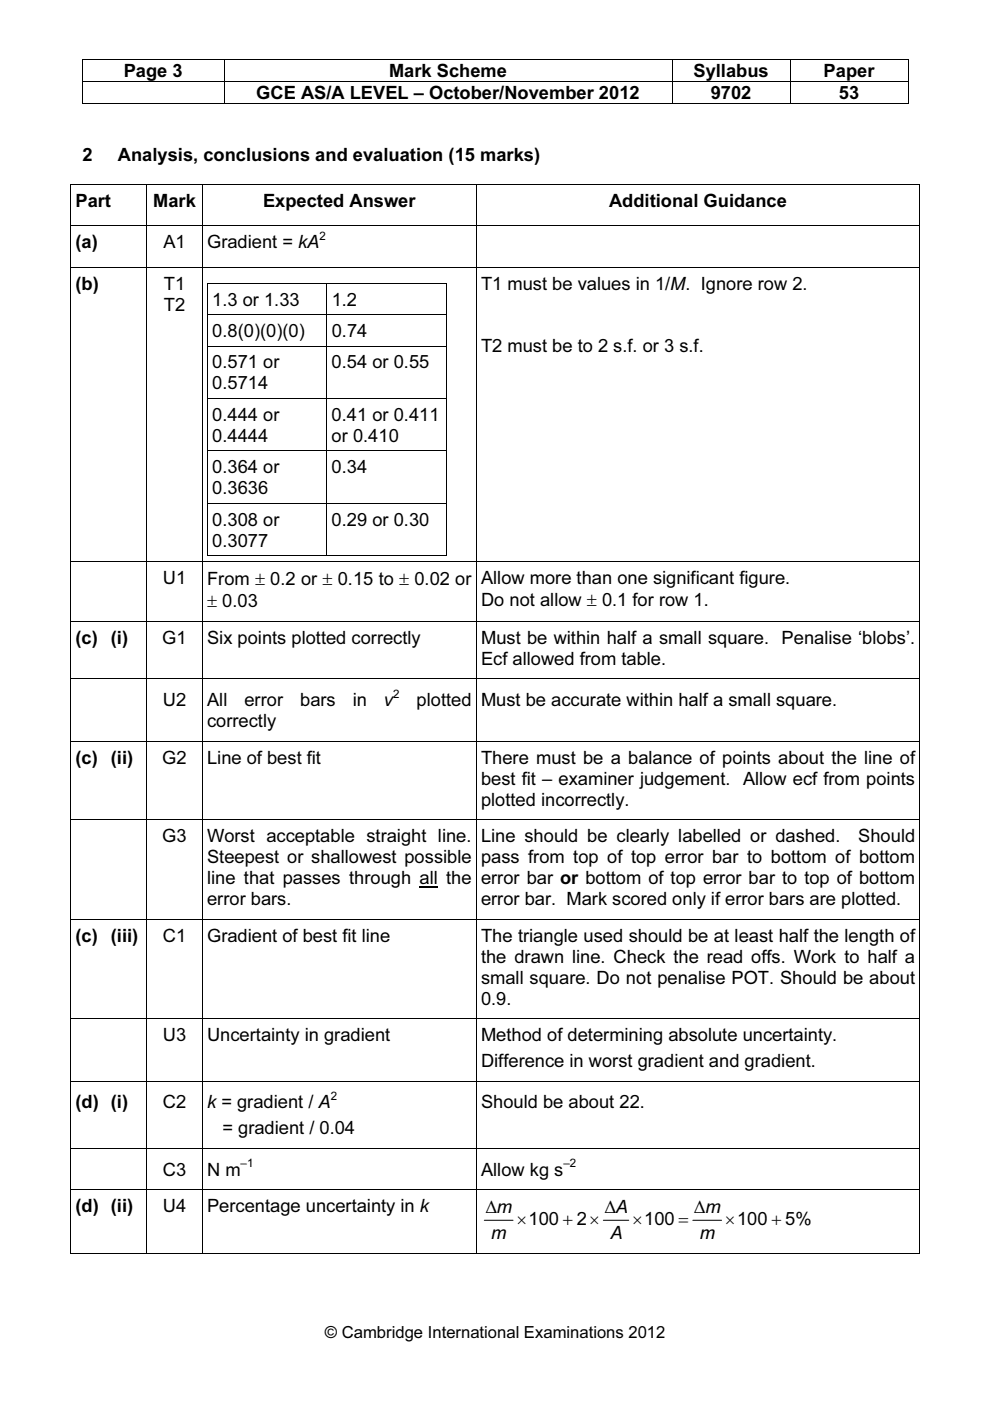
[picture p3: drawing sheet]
<svg xmlns="http://www.w3.org/2000/svg" width="210mm" height="297mm" viewBox="0 0 210 297" stroke-linecap="round" stroke-linejoin="round" font-family="sans-serif">
<defs><g id="words">
<g font-size="3.9">
<text x="26.2" y="16.4">Page 3</text>
<text x="82.5" y="16.4">Mark Scheme</text>
<text x="147" y="16.4">Syllabus</text>
<text x="174.6" y="16.4">Paper</text>
<text x="54.3" y="21">GCE AS/A LEVEL – October/November 2012</text>
<text x="150.7" y="21">9702</text>
<text x="177.9" y="21">53</text>
<text x="17.5" y="34.2">2</text>
<text x="25" y="34.2">Analysis, conclusions and evaluation (15 marks)</text>
<text x="16" y="43.9">Part</text>
<text x="32.5" y="43.9">Mark</text>
<text x="55.8" y="43.9">Expected Answer</text>
<text x="129.1" y="43.9">Additional Guidance</text>
<text x="16" y="52.6">(a)</text>
<text x="34.6" y="52.6">A1</text>
<text x="43.9" y="52.6">Gradient = kA</text>
<text x="16" y="61.4">(b)</text>
<text x="34.7" y="61.4">T1</text>
<text x="34.7" y="65.8">T2</text>
<text x="45" y="64.8">1.3 or 1.33</text>
<text x="70.3" y="64.8">1.2</text>
<text x="102" y="61.4">T1 must be values in 1/M. Ignore row 2.</text>
<text x="45" y="71.5">0.8(0)(0)(0)</text>
<text x="70.3" y="71.5">0.74</text>
<text x="102" y="74.5">T2 must be to 2 s.f. or 3 s.f.</text>
<text x="45" y="78.1">0.571 or</text>
<text x="45" y="82.6">0.5714</text>
<text x="70.3" y="78.1">0.54 or 0.55</text>
<text x="45" y="89.2">0.444 or</text>
<text x="70.3" y="89.2">0.41 or 0.411</text>
<text x="45" y="93.7">0.4444</text>
<text x="70.3" y="93.7">or 0.410</text>
<text x="45" y="100.3">0.364 or</text>
<text x="70.3" y="100.3">0.34</text>
<text x="45" y="104.8">0.3636</text>
<text x="45" y="111.4">0.308 or</text>
<text x="70.3" y="111.4">0.29 or 0.30</text>
<text x="45" y="115.9">0.3077</text>
<text x="34.5" y="123.7">U1</text>
<text x="43.9" y="124">From ± 0.2 or ± 0.15 to ± 0.02 or</text>
<text x="102" y="123.7">Allow more than one significant figure.</text>
<text x="43.9" y="128.8">± 0.03</text>
<text x="102" y="128.5">Do not allow ± 0.1 for row 1.</text>
<text x="16" y="136.5">(c)</text>
<text x="23.5" y="136.5">(i)</text>
<text x="34.4" y="136.5">G1</text>
<text x="43.9" y="136.5">Six points plotted correctly</text>
<text x="102" y="136.5">Must be within half a small square. Penalise ‘blobs’.</text>
<text x="102" y="141">Ecf allowed from table.</text>
<text x="34.5" y="149.7">U2</text>
<text x="43.9" y="149.7">All</text>
<text x="51.8" y="149.7">error</text>
<text x="63.6" y="149.7">bars</text>
<text x="74.8" y="149.7">in</text>
<text x="81.4" y="149.7">v</text>
<text x="88.3" y="149.7">plotted</text>
<text x="102" y="149.7">Must be accurate within half a small square.</text>
<text x="43.9" y="154.2">correctly</text>
<text x="16" y="161.9">(c)</text>
<text x="23.5" y="161.9">(ii)</text>
<text x="34.4" y="161.9">G2</text>
<text x="43.9" y="161.9">Line of best fit</text>
<text x="102" y="161.9">There must be a balance of points about the line of</text>
<text x="102" y="166.4">best fit – examiner judgement. Allow ecf from points</text>
<text x="102" y="170.8">plotted incorrectly.</text>
<text x="34.4" y="178.5">G3</text>
<text x="43.9" y="178.5">Worst acceptable straight line.</text>
<text x="102" y="178.5">Line should be clearly labelled or dashed.</text>
<text x="182" y="178.5">Should</text>
<text x="43.9" y="183">Steepest or shallowest possible</text>
<text x="102" y="183">pass from top of top error bar to bottom of bottom</text>
<text x="43.9" y="187.5">line that passes through all the</text>
<text x="43.9" y="191.9">error bars.</text>
<text x="102" y="187.4">error bar or bottom of top error bar to top of bottom</text>
<text x="102" y="191.9">error bar. Mark scored only if error bars are plotted.</text>
<text x="16" y="199.6">(c)</text>
<text x="23.5" y="199.6">(iii)</text>
<text x="34.5" y="199.6">C1</text>
<text x="43.9" y="199.6">Gradient of best fit line</text>
<text x="102" y="199.6">The triangle used should be at least half the length of</text>
<text x="102" y="204.1">the drawn line. Check the read offs. Work to half a</text>
<text x="102" y="208.5">small square. Do not penalise POT. Should be about</text>
<text x="102" y="213">0.9.</text>
<text x="34.5" y="220.7">U3</text>
<text x="43.9" y="220.7">Uncertainty in gradient</text>
<text x="102" y="220.7">Method of determining absolute uncertainty.</text>
<text x="102" y="226.2">Difference in worst gradient and gradient.</text>
<text x="16" y="235">(d) (i)</text>
<text x="34.5" y="235">C2</text>
<text x="43.9" y="235">k = gradient / A</text>
<text x="102" y="235">Should be about 22.</text>
<text x="47.1" y="240.5">= gradient / 0.04</text>
<text x="34.5" y="249.3">C3</text>
<text x="43.9" y="249.3">N m</text>
<text x="102" y="249.3">Allow kg s</text>
<text x="16" y="257">(d) (ii)</text>
<text x="34.5" y="257">U4</text>
<text x="43.9" y="257">Percentage uncertainty in k</text>
<text x="102.9" y="257.2">∆m</text>
<text x="128.2" y="257.2">∆A</text>
<text x="147.1" y="257.2">∆m</text>
<text x="104.1" y="262.7">m</text>
<text x="109.6" y="259.7">×100 + 2×</text>
<text x="129.5" y="262.7">A</text>
<text x="134.1" y="259.7">×100 =</text>
<text x="148.4" y="262.7">m</text>
<text x="153.8" y="259.7">×100 + 5%</text>
</g>
<text font-size="3.5" x="68.9" y="283.8">© Cambridge International Examinations 2012</text>
<g font-size="2.5">
<text x="67.7" y="50.9">2</text>
<text x="83.3" y="148">2</text>
<text x="70.1" y="233.2">2</text>
<text x="51" y="247.5">–1</text>
<text x="119.5" y="247.5">–2</text>
</g>
</g></defs>
<g fill="#000">
<path d="M17.4 12.6h.2v.1h-.2zM17.4 17.2h.2v.2h-.2zM47.4 12.6h.2v.1h-.2zM47.4 17.2h.2v.2h-.2zM142.4 12.6h.2v.1h-.2zM142.4 17.2h.2v.2h-.2zM167.4 12.6h.2v.1h-.2zM167.4 17.2h.2v.2h-.2zM192.4 12.6h.2v.1h-.2zM192.4 17.2h.2v.2h-.2zM14.9 39h.2v1.2h-.2zM31 39h.2v1.2h-.2z"/>
<path d="M42.8 39h.2v1.2h-.2zM100.9 39h.2v1.2h-.2zM192.4 21.8h.2v.2h-.2zM194.9 39h.2v1.2h-.2zM194.9 39h.2v.2h-.2zM14.9 47.8h.2v1.2h-.2zM14.9 56.6h.2v1.2h-.2zM31 47.8h.2v1.2h-.2zM31 56.6h.2v1.2h-.2zM42.8 47.8h.2v1.2h-.2zM42.8 56.6h.2v1.2h-.2zM43.9 60h.2v1.2h-.2z"/>
<path d="M69.2 60h.2v1.2h-.2zM94.6 60h.2v1.2h-.2zM94.6 60h.2v.2h-.2zM100.9 47.8h.2v1.2h-.2zM100.9 56.6h.2v1.2h-.2zM194.9 47.8h.2v1.2h-.2zM194.9 56.6h.2v1.2h-.2zM43.9 66.6h.2v1.2h-.2zM43.9 73.3h.2v1.2h-.2zM69.2 66.6h.2v1.2h-.2zM69.2 73.3h.2v1.2h-.2zM94.6 66.6h.2v1.2h-.2z"/>
<path d="M94.6 73.3h.2v1.2h-.2zM43.9 84.4h.2v1.2h-.2zM43.9 95.5h.2v1.2h-.2zM69.2 84.4h.2v1.2h-.2zM69.2 95.5h.2v1.2h-.2zM94.6 84.4h.2v1.2h-.2zM94.6 95.5h.2v1.2h-.2zM14.9 118.9h.2v1.2h-.2zM31 118.9h.2v1.2h-.2zM42.8 118.9h.2v1.2h-.2zM43.9 106.6h.2v1.2h-.2zM69.2 106.6h.2v1.2h-.2z"/>
<path d="M94.6 106.6h.2v1.2h-.2zM94.6 117.7h.2v.2h-.2zM100.9 118.9h.2v1.2h-.2zM194.9 118.9h.2v1.2h-.2zM14.9 131.7h.2v1.2h-.2zM31 131.7h.2v1.2h-.2zM42.8 131.7h.2v1.2h-.2zM100.9 131.7h.2v1.2h-.2zM194.9 131.7h.2v1.2h-.2zM14.9 143.8h.2v1.2h-.2zM14.9 157.1h.2v1.2h-.2zM31 143.8h.2v1.2h-.2z"/>
<path d="M31 157.1h.2v1.2h-.2zM42.8 143.8h.2v1.2h-.2zM42.8 157.1h.2v1.2h-.2zM100.9 143.8h.2v1.2h-.2zM100.9 157.1h.2v1.2h-.2zM194.9 143.8h.2v1.2h-.2zM194.9 157.1h.2v1.2h-.2zM14.9 173.7h.2v1.2h-.2zM31 173.7h.2v1.2h-.2zM42.8 173.7h.2v1.2h-.2zM100.9 173.7h.2v1.2h-.2zM194.9 173.7h.2v1.2h-.2z"/>
<path d="M14.9 194.8h.2v1.2h-.2zM31 194.8h.2v1.2h-.2zM42.8 194.8h.2v1.2h-.2zM100.9 194.8h.2v1.2h-.2zM194.9 194.8h.2v1.2h-.2zM14.9 215.9h.2v1.2h-.2zM31 215.9h.2v1.2h-.2zM42.8 215.9h.2v1.2h-.2zM100.9 215.9h.2v1.2h-.2zM194.9 215.9h.2v1.2h-.2zM14.9 229.1h.2v1.2h-.2zM31 229.1h.2v1.2h-.2z"/>
<path d="M42.8 229.1h.2v1.2h-.2zM100.9 229.1h.2v1.2h-.2zM194.9 229.1h.2v1.2h-.2zM14.9 243.4h.2v1.2h-.2zM14.9 252.2h.2v1.2h-.2zM31 243.4h.2v1.2h-.2zM31 252.2h.2v1.2h-.2zM42.8 243.4h.2v1.2h-.2zM42.8 252.2h.2v1.2h-.2zM100.9 243.4h.2v1.2h-.2zM100.9 252.2h.2v1.2h-.2zM194.9 243.4h.2v1.2h-.2z"/>
<path d="M194.9 252.2h.2v1.2h-.2zM194.9 265.7h.2v.1h-.2z"/>
</g>
<g fill="none" stroke="#000" stroke-width=".21">
<path d="M17.4 12.6h30M17.5 12.7v4.5M17.5 17.4v4.6M17.6 17.3h29.8M47.5 12.7v4.5M47.5 17.4v4.6M47.6 12.6h94.8M47.6 17.3h94.8M142.5 12.7v4.5M142.5 17.4v4.6M142.6 12.6h24.8M142.6 17.3h24.8"/>
<path d="M167.5 12.7v4.5M167.5 17.4v4.6M167.6 12.6h24.8M167.6 17.3h24.8M192.5 12.7v4.5M192.5 17.4v4.6M14.9 39.1h16.1M17.4 21.9h30M31.2 39.1h11.6M43 39.1h57.9M47.6 21.9h94.8M101.1 39.1h93.8"/>
<path d="M142.6 21.9h24.8M167.6 21.9h24.8M15 40.2v7.6M15 49v7.6M15 57.8v61.1M15.1 47.9h15.9M15.1 56.7h15.9M31.1 40.2v7.6M31.1 49v7.6M31.1 57.8v61.1M31.2 47.9h11.6M31.2 56.7h11.6"/>
<path d="M42.9 40.2v7.6M42.9 49v7.6M42.9 57.8v61.1M43 47.9h57.9M43 56.7h57.9M101 40.2v7.6M101 49v7.6M101 57.8v61.1M101.1 47.9h93.8M101.1 56.7h93.8M195 40.2v7.6M195 49v7.6"/>
<path d="M195 57.8v61.1M43.9 60.1h25.3M44 61.2v5.4M44 67.8v5.5M44 74.5v9.9M44.1 66.7h25.1M44.1 73.4h25.1M69.3 61.2v5.4M69.3 67.8v5.5M69.3 74.5v9.9M69.4 60.1h25.2M69.4 66.7h25.2"/>
<path d="M69.4 73.4h25.2M94.7 61.2v5.4M94.7 67.8v5.5M94.7 74.5v9.9M44 85.6v9.9M44 96.7v9.9M44.1 84.5h25.1M44.1 95.6h25.1M69.3 85.6v9.9M69.3 96.7v9.9M69.4 84.5h25.2M69.4 95.6h25.2"/>
<path d="M94.7 85.6v9.9M94.7 96.7v9.9M15.1 119h15.9M31.2 119h11.6M43 119h57.9M43.9 117.8h25.3M44 107.8v10.1M44.1 106.7h25.1M69.3 107.8v10.1M69.4 106.7h25.2M69.4 117.8h25.2M94.7 107.8v10.1"/>
<path d="M101.1 119h93.8M15 120.1v11.6M15 132.9v10.9M15.1 131.8h15.9M31.1 120.1v11.6M31.1 132.9v10.9M31.2 131.8h11.6M42.9 120.1v11.6M42.9 132.9v10.9M43 131.8h57.9M101 120.1v11.6M101 132.9v10.9"/>
<path d="M101.1 131.8h93.8M195 120.1v11.6M195 132.9v10.9M15 145v12.1M15 158.3v15.4M15.1 143.9h15.9M15.1 157.2h15.9M31.1 145v12.1M31.1 158.3v15.4M31.2 143.9h11.6M31.2 157.2h11.6M42.9 145v12.1"/>
<path d="M42.9 158.3v15.4M43 143.9h57.9M43 157.2h57.9M101 145v12.1M101 158.3v15.4M101.1 143.9h93.8M101.1 157.2h93.8M195 145v12.1M195 158.3v15.4M15 174.9v19.9M15.1 173.8h15.9M31.1 174.9v19.9"/>
<path d="M31.2 173.8h11.6M42.9 174.9v19.9M43 173.8h57.9M101 174.9v19.9M101.1 173.8h93.8M195 174.9v19.9M15 196v19.9M15.1 194.9h15.9M31.1 196v19.9M31.2 194.9h11.6M42.9 196v19.9M43 194.9h57.9"/>
<path d="M101 196v19.9M101.1 194.9h93.8M195 196v19.9M15 217.1v12M15.1 216h15.9M31.1 217.1v12M31.2 216h11.6M42.9 217.1v12M43 216h57.9M101 217.1v12M101.1 216h93.8M195 217.1v12"/>
<path d="M15 230.3v13.1M15.1 229.2h15.9M31.1 230.3v13.1M31.2 229.2h11.6M42.9 230.3v13.1M43 229.2h57.9M101 230.3v13.1M101.1 229.2h93.8M195 230.3v13.1M15 244.6v7.6M15 253.4v12.4M15.1 243.5h15.9"/>
<path d="M15.1 252.3h15.9M31.1 244.6v7.6M31.1 253.4v12.4M31.2 243.5h11.6M31.2 252.3h11.6M42.9 244.6v7.6M42.9 253.4v12.4M43 243.5h57.9M43 252.3h57.9M101 244.6v7.6M101 253.4v12.4M101.1 243.5h93.8"/>
<path d="M101.1 252.3h93.8M102.7 258.7h6.1M127.9 258.7h5.4M146.9 258.7h6.1M195 244.6v7.6M195 253.4v12.4M14.9 265.7h16.1M31.2 265.7h11.6M43 265.7h57.9M101.1 265.7h93.8"/>
</g>
<path d="M88.9 188h3.9" fill="none" stroke="#000" stroke-width=".28"/>
<use href="#words"/>
</svg>
